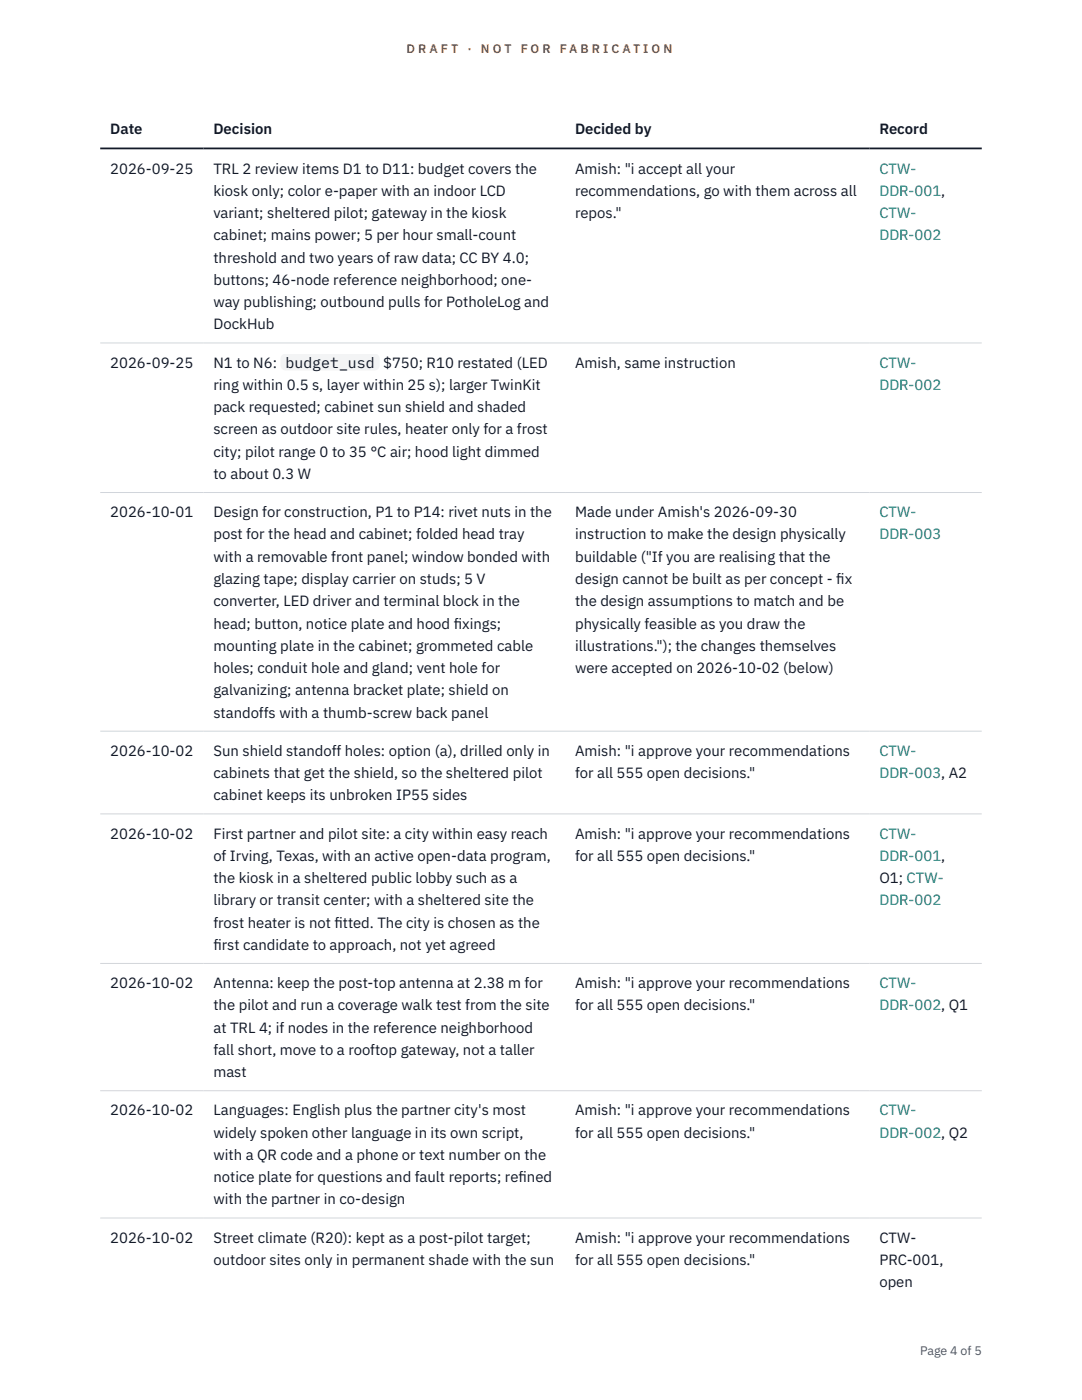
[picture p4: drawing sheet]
<svg xmlns="http://www.w3.org/2000/svg" width="216mm" height="279mm" viewBox="0 0 216 279" stroke-linecap="round" stroke-linejoin="round" font-family="sans-serif">
<defs><g id="words">
<g font-size="3" fill="#111827">
<text x="22" y="26.8">Date</text>
<text x="42.6" y="26.8">Decision</text>
<text x="114.7" y="26.8">Decided by</text>
<text x="175.5" y="26.8">Record</text>
<text x="22" y="34.6">2026-09-25</text>
<text x="42.6" y="34.6">TRL 2 review items D1 to D11: budget covers the</text>
<text x="114.7" y="34.6">Amish: &quot;i accept all your</text>
<text x="42.6" y="39.1">kiosk only; color e-paper with an indoor LCD</text>
<text x="114.7" y="39.1">recommendations, go with them across all</text>
<text x="42.6" y="43.5">variant; sheltered pilot; gateway in the kiosk</text>
<text x="42.6" y="48">cabinet; mains power; 5 per hour small-count</text>
<text x="114.7" y="43.5">repos.&quot;</text>
<text x="42.6" y="52.4">threshold and two years of raw data; CC BY 4.0;</text>
<text x="42.6" y="56.9">buttons; 46-node reference neighborhood; one-</text>
<text x="42.6" y="61.3">way publishing; outbound pulls for PotholeLog and</text>
<text x="42.6" y="65.7">DockHub</text>
<text x="22" y="73.4">2026-09-25</text>
<text x="42.6" y="73.4">N1 to N6:</text>
<text x="42.6" y="77.8">ring within 0.5 s, layer within 25 s); larger TwinKit</text>
<text x="57" y="73.4">budget_usd</text>
<text x="76.5" y="73.4">$750; R10 restated (LED</text>
<text x="114.7" y="73.4">Amish, same instruction</text>
<text x="42.6" y="82.3">pack requested; cabinet sun shield and shaded</text>
<text x="42.6" y="86.7">screen as outdoor site rules, heater only for a frost</text>
<text x="42.6" y="91.1">city; pilot range 0 to 35 °C air; hood light dimmed</text>
<text x="42.6" y="95.6">to about 0.3 W</text>
<text x="22" y="103.2">2026-10-01</text>
<text x="42.6" y="103.2">Design for construction, P1 to P14: rivet nuts in the</text>
<text x="42.6" y="107.7">post for the head and cabinet; folded head tray</text>
<text x="114.7" y="103.2">Made under Amish's 2026-09-30</text>
<text x="114.7" y="107.7">instruction to make the design physically</text>
<text x="42.6" y="112.1">with a removable front panel; window bonded with</text>
<text x="114.7" y="112.1">buildable (&quot;If you are realising that the</text>
<text x="42.6" y="116.5">glazing tape; display carrier on studs; 5 V</text>
<text x="114.7" y="116.5">design cannot be built as per concept - f</text>
<text x="166.9" y="116.5">ix</text>
<text x="42.6" y="121">converter, LED driver and terminal block in the</text>
<text x="42.6" y="125.4">head; button, notice plate and hood f</text>
<text x="90.5" y="125.4">ixings;</text>
<text x="114.7" y="121">the design assumptions to match and be</text>
<text x="114.7" y="125.4">physically feasible as you draw the</text>
<text x="42.6" y="129.9">mounting plate in the cabinet; grommeted cable</text>
<text x="114.7" y="129.9">illustrations.&quot;); the changes themselves</text>
<text x="42.6" y="134.3">holes; conduit hole and gland; vent hole for</text>
<text x="114.7" y="134.3">were accepted on 2026-10-02 (below)</text>
<text x="42.6" y="138.8">galvanizing; antenna bracket plate; shield on</text>
<text x="42.6" y="143.2">standoffs with a thumb-screw back panel</text>
<text x="22" y="150.8">2026-10-02</text>
<text x="42.6" y="150.8">Sun shield standoff holes: option (a), drilled only in</text>
<text x="42.6" y="155.3">cabinets that get the shield, so the sheltered pilot</text>
<text x="114.7" y="150.8">Amish: &quot;i approve your recommendations</text>
<text x="114.7" y="155.3">for all 555 open decisions.&quot;</text>
<text x="42.6" y="159.7">cabinet keeps its unbroken IP55 sides</text>
<text x="22" y="167.4">2026-10-02</text>
<text x="42.6" y="167.4">First partner and pilot site: a city within easy reach</text>
<text x="114.7" y="167.4">Amish: &quot;i approve your recommendations</text>
<text x="42.6" y="171.8">of Irving, Texas, with an active open-data program,</text>
<text x="114.7" y="171.8">for all 555 open decisions.&quot;</text>
<text x="42.6" y="176.2">the kiosk in a sheltered public lobby such as a</text>
<text x="175.5" y="176.2">O1; CTW-</text>
<text x="42.6" y="180.7">library or transit center; with a sheltered site the</text>
<text x="42.6" y="185.1">frost heater is not f</text>
<text x="66.7" y="185.1">itted. The city is chosen as the</text>
<text x="42.6" y="189.6">f</text>
<text x="42.6" y="189.6">irst candidate to approach, not yet agreed</text>
<text x="22" y="197.2">2026-10-02</text>
<text x="42.6" y="197.2">Antenna: keep the post-top antenna at 2.38 m for</text>
<text x="114.7" y="197.2">Amish: &quot;i approve your recommendations</text>
<text x="42.6" y="201.6">the pilot and run a coverage walk test from the site</text>
<text x="114.7" y="201.6">for all 555 open decisions.&quot;</text>
<text x="42.6" y="206.1">at TRL 4; if nodes in the reference neighborhood</text>
<text x="42.6" y="210.5">fall short, move to a rooftop gateway, not a taller</text>
<text x="42.6" y="215">mast</text>
<text x="22" y="222.6">2026-10-02</text>
<text x="42.6" y="222.6">Languages: English plus the partner city's most</text>
<text x="42.6" y="227">widely spoken other language in its own script,</text>
<text x="114.7" y="222.6">Amish: &quot;i approve your recommendations</text>
<text x="114.7" y="227">for all 555 open decisions.&quot;</text>
<text x="42.6" y="231.5">with a QR code and a phone or text number on the</text>
<text x="42.6" y="235.9">notice plate for questions and fault reports; ref</text>
<text x="103.5" y="235.9">ined</text>
<text x="42.6" y="240.4">with the partner in co-design</text>
<text x="22" y="248">2026-10-02</text>
<text x="42.6" y="248">Street climate (R20): kept as a post-pilot target;</text>
<text x="114.7" y="248">Amish: &quot;i approve your recommendations</text>
<text x="175.5" y="248">CTW-</text>
<text x="42.6" y="252.4">outdoor sites only in permanent shade with the sun</text>
<text x="114.7" y="252.4">for all 555 open decisions.&quot;</text>
<text x="175.5" y="252.4">PRC-001,</text>
<text x="175.5" y="256.9">open</text>
</g>
<g font-size="3" fill="#0f766e">
<text x="175.5" y="34.6">CTW-</text>
<text x="175.5" y="39.1">DDR-001,</text>
<text x="175.5" y="43.5">CTW-</text>
<text x="175.5" y="48">DDR-002</text>
<text x="175.5" y="73.4">CTW-</text>
<text x="175.5" y="77.8">DDR-002</text>
<text x="175.5" y="103.2">CTW-</text>
<text x="175.5" y="107.7">DDR-003</text>
<text x="175.5" y="150.8">CTW-</text>
<text x="175.5" y="155.3">DDR-003, A2</text>
<text x="175.5" y="167.4">CTW-</text>
<text x="175.5" y="171.8">DDR-001,</text>
<text x="175.5" y="180.7">DDR-002</text>
<text x="175.5" y="197.2">CTW-</text>
<text x="175.5" y="201.6">DDR-002, Q1</text>
<text x="175.5" y="222.6">CTW-</text>
<text x="175.5" y="227">DDR-002, Q2</text>
</g>
<g font-size="2.5" fill="#b45309">
<text x="81.1" y="10.5">D R A F T</text>
<text x="93.3" y="10.5">·</text>
<text x="95.9" y="10.5">N O T</text>
<text x="103.9" y="10.5">F O R</text>
<text x="111.7" y="10.5">F A B R I C A T I O N</text>
</g>
<text font-size="2.5" fill="#4b5563" x="183.6" y="270.3">Page 4 of 5</text>
</g></defs>
<path d="M20 68.4h175.9M20 98.3h175.9M20 145.9h175.9M20 162.4h175.9M20 192.3h175.9M20 217.7h175.9M20 243.1h175.9" fill="none" stroke="#d1d5db" stroke-width=".2"/>
<path d="M20 29.6h175.9" fill="none" stroke="#111827" stroke-width=".35"/>
<path d="M56 70.6h19.8v3.3h-19.8z" fill="#f3f4f6"/>
<use href="#words"/>
</svg>
